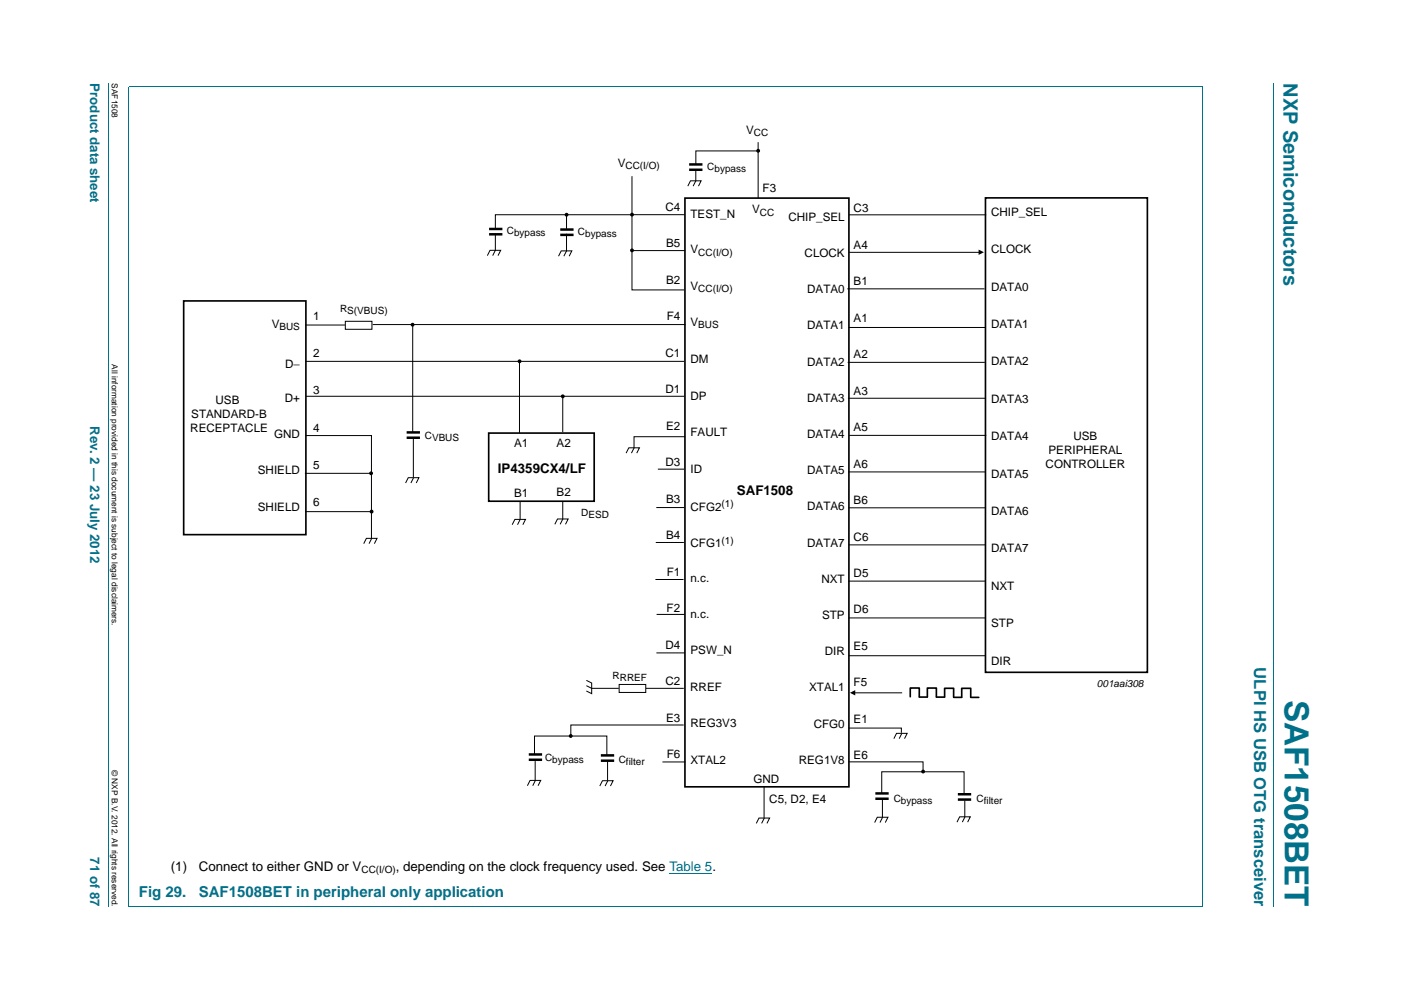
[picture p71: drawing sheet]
<svg xmlns="http://www.w3.org/2000/svg" width="297mm" height="210mm" viewBox="0 0 297 210" stroke-linecap="round" stroke-linejoin="round" font-family="sans-serif">
<defs><g id="words">
<text font-size="7" fill="#00718a" x="272.4" y="148.4" transform="rotate(90 272.4 148.4)">SAF1508BET</text>
<text font-size="4.2" fill="#00718a" x="272.2" y="17.7" transform="rotate(90 272.2 17.7)">NXP Semiconductors</text>
<text font-size="3.5" fill="#00718a" x="265.9" y="141.6" transform="rotate(90 265.9 141.6)">ULPI HS USB OTG transceiver</text>
<g font-size="3.2" fill="#00718a">
<text x="29.4" y="190.2">Fig 29.</text>
<text x="42.1" y="190.2">SAF1508BET in peripheral only application</text>
</g>
<g font-size="2.8" fill="#00718a">
<text x="19.1" y="17.7" transform="rotate(90 19.1 17.7)">Product data sheet</text>
<text x="19.1" y="90.4" transform="rotate(90 19.1 90.4)">Rev. 2 — 23 July 2012</text>
<text x="19.1" y="181.8" transform="rotate(90 19.1 181.8)">71 of 87</text>
</g>
<g font-size="2.8">
<text x="105.6" y="100.3">IP4359CX4/LF</text>
<text x="156.2" y="104.9">SAF1508</text>
<text x="36.2" y="184.7">(1)</text>
<text x="42.1" y="184.7">Connect to either GND or V</text>
<text x="83.9" y="184.7">, depending on the clock frequency used. See Table 5.</text>
</g>
<g font-size="2.5">
<text x="158.2" y="28.4">V</text>
<text x="131" y="35.4">V</text>
<text x="161.7" y="40.6">F3</text>
<text x="141.1" y="44.7">C4</text>
<text x="146.4" y="46.2">TEST_N</text>
<text x="159.4" y="45.2">V</text>
<text x="167.2" y="46.9">CHIP_SEL</text>
<text x="181" y="45">C3</text>
<text x="210.1" y="45.8">CHIP_SEL</text>
<text x="141.2" y="52.4">B5</text>
<text x="146.4" y="53.7">V</text>
<text x="181" y="52.7">A4</text>
<text x="210.1" y="53.7">CLOCK</text>
<text x="170.6" y="54.5">CLOCK</text>
<text x="141.2" y="60.2">B2</text>
<text x="146.4" y="61.4">V</text>
<text x="171.1" y="62.2">DATA0</text>
<text x="181" y="60.5">B1</text>
<text x="210.1" y="61.6">DATA0</text>
<text x="57.6" y="69.6">V</text>
<text x="66.4" y="67.8">1</text>
<text x="141.3" y="67.9">F4</text>
<text x="146.4" y="69.1">V</text>
<text x="171.1" y="69.9">DATA1</text>
<text x="181" y="68.2">A1</text>
<text x="210.1" y="69.6">DATA1</text>
<text x="60.5" y="78">D−</text>
<text x="66.4" y="75.7">2</text>
<text x="141.1" y="75.7">C1</text>
<text x="146.4" y="77.1">DM</text>
<text x="171.1" y="77.6">DATA2</text>
<text x="181" y="76">A2</text>
<text x="210.1" y="77.5">DATA2</text>
<text x="66.4" y="83.6">3</text>
<text x="141.1" y="83.4">D1</text>
<text x="181" y="83.7">A3</text>
<text x="40.6" y="88.7">STANDARD-B</text>
<text x="45.7" y="85.7">USB</text>
<text x="60.4" y="85.2">D+</text>
<text x="146.4" y="84.8">DP</text>
<text x="171.1" y="85.2">DATA3</text>
<text x="210.1" y="85.4">DATA3</text>
<text x="40.3" y="91.7">RECEPTACLE</text>
<text x="58.1" y="92.9">GND</text>
<text x="66.4" y="91.5">4</text>
<text x="109" y="94.9">A1</text>
<text x="118" y="94.9">A2</text>
<text x="141.2" y="91.1">E2</text>
<text x="146.4" y="92.5">FAULT</text>
<text x="171.1" y="92.9">DATA4</text>
<text x="181" y="91.4">A5</text>
<text x="210.1" y="93.4">DATA4</text>
<text x="227.6" y="93.2">USB</text>
<text x="54.7" y="100.6">SHIELD</text>
<text x="66.4" y="99.5">5</text>
<text x="141.1" y="98.9">D3</text>
<text x="146.4" y="100.2">ID</text>
<text x="171.1" y="100.6">DATA5</text>
<text x="181" y="99.2">A6</text>
<text x="210.1" y="101.3">DATA5</text>
<text x="221.7" y="99.2">CONTROLLER</text>
<text x="222.3" y="96.2">PERIPHERAL</text>
<text x="66.4" y="107.4">6</text>
<text x="109" y="105.4">B1</text>
<text x="118" y="105.3">B2</text>
<text x="141.2" y="106.6">B3</text>
<text x="181" y="106.9">B6</text>
<text x="54.7" y="108.3">SHIELD</text>
<text x="146.4" y="108.3">CFG2</text>
<text x="171.1" y="108.3">DATA6</text>
<text x="210.1" y="109.2">DATA6</text>
<text x="141.2" y="114.3">B4</text>
<text x="146.4" y="116">CFG1</text>
<text x="171.1" y="115.9">DATA7</text>
<text x="181" y="114.6">C6</text>
<text x="210.1" y="117.2">DATA7</text>
<text x="141.3" y="122.1">F1</text>
<text x="146.4" y="123.4">n.c.</text>
<text x="174.2" y="123.6">NXT</text>
<text x="181" y="122.4">D5</text>
<text x="210.1" y="125.1">NXT</text>
<text x="141.3" y="129.8">F2</text>
<text x="146.4" y="131.1">n.c.</text>
<text x="174.3" y="131.3">STP</text>
<text x="181" y="130.1">D6</text>
<text x="141.1" y="137.6">D4</text>
<text x="181" y="137.9">E5</text>
<text x="210.1" y="133">STP</text>
<text x="146.4" y="138.8">PSW_N</text>
<text x="174.9" y="139">DIR</text>
<text x="210.1" y="141">DIR</text>
<text x="141.1" y="145.3">C2</text>
<text x="146.3" y="146.5">RREF</text>
<text x="171.6" y="146.7">XTAL1</text>
<text x="181" y="145.6">F5</text>
<text x="141.2" y="153">E3</text>
<text x="146.4" y="154.3">REG3V3</text>
<text x="172.5" y="154.3">CFG0</text>
<text x="181" y="153.3">E1</text>
<text x="141.3" y="160.8">F6</text>
<text x="146.4" y="162">XTAL2</text>
<text x="181" y="161.1">E6</text>
<text x="159.8" y="166">GND</text>
<text x="169.4" y="162">REG1V8</text>
<text x="163.1" y="170.3">C5, D2, E4</text>
</g>
<g font-size="2.1">
<text x="159.8" y="28.9">CC</text>
<text x="132.6" y="35.9">CC(I/O)</text>
<text x="150" y="36">Cbypass</text>
<text x="161.1" y="45.7">CC</text>
<text x="107.5" y="49.7">Cbypass</text>
<text x="122.5" y="49.8">Cbypass</text>
<text x="148.1" y="54.2">CC(I/O)</text>
<text x="148.1" y="61.9">CC(I/O)</text>
<text x="59.2" y="70.1">BUS</text>
<text x="72.1" y="66.2">RS(VBUS)</text>
<text x="148.1" y="69.6">BUS</text>
<text x="90.1" y="93">CVBUS</text>
<text x="153" y="107.6">(1)</text>
<text x="123.3" y="109.5">DESD</text>
<text x="153" y="115.3">(1)</text>
<text x="129.9" y="144.1">RRREF</text>
<text x="232.6" y="145.6">001aai308</text>
<text x="115.6" y="161.4">Cbypass</text>
<text x="131.2" y="161.7">Cfilter</text>
<text x="189.5" y="170">Cbypass</text>
<text x="207" y="170">Cfilter</text>
<text x="76.6" y="185.2">CC(I/O)</text>
</g>
<g font-size="1.8">
<text x="23.7" y="17.7" transform="rotate(90 23.7 17.7)">SAF1508</text>
<text x="23.7" y="77.3" transform="rotate(90 23.7 77.3)">All information provided in this document is subject to legal disclaimers.</text>
<text x="23.7" y="163.3" transform="rotate(90 23.7 163.3)">© NXP B.V. 2012. All rights reserved.</text>
</g>
</g></defs>
<path d="M23.1 17.7v174.6M254.9 18.4v173.9M254.9 18.4h-227.6v173.9M270 17.7v174.6M27.3 192.3h227.6" fill="none" stroke="#00718a" stroke-width=".21"/>
<path d="M141.9 185.4h9.1" fill="none" stroke="#00f" stroke-width=".21"/>
<path d="M145.2 42h34.8v124.9h-34.8zM208.9 42h34.4v100.6h-34.4zM38.9 63.8h26v49.6h-26zM103.6 91.9h22.4v14.4h-22.4zM193 147.8v-1.9h1.9v1.9M194.9 147.9h1.7M196.6 147.8v-1.9h1.9v1.9M198.6 147.9h1.6M200.3 147.8v-1.8h1.9v1.9h1.7M203.9 147.9v-1.9h1.9v1.9M205.8 147.9h1.7" fill="none" stroke="#000" stroke-width=".35"/>
<g fill="none" stroke="#000" stroke-width=".21">
<path d="M134 37.5v24h11M145.8 39.5l.6-1.1h2.3l-.6 1.1M147.5 36.2v2.2l-.5 1.1M160.7 30.3v11.6M160.7 32h-13.2v2.9M103.3 54.2l.6-1.1h2.3l-.6 1.1M105 49.6v3.5l-.5 1.1M118.4 54.3l.6-1.1h2.2l-.5 1.1M120.1 49.7v3.5l-.6 1.1M120.1 45.7v2.8M134.2 53.2h11M145.1 45.5h-40.1v2.9"/>
<path d="M180.1 45.6h28.9M180.1 53.5h27.7M64.8 68.9h8.2M64.8 76.6h80.2M73.2 68.1h5.7v1.7h-5.7zM79 68.8h66.3M87.5 68.8v22.8M110.1 76.8v15M179.8 61.3h28.8M179.8 76.9h28.9M180 69.5h28.9M64.9 92.4h13.9v21.7"/>
<path d="M64.9 84.1h80.2M87.6 93.2v8M119.3 84v7.7M132.7 96.1l.6-1.1h2.3l-.6 1.1M134.4 95l-.5 1.1M139.5 99.5h5.5M145.3 92.6h-10.9v2.4M179.9 84.5h28.9M180.1 92.3h28.9M64.8 100.4h13.8M64.9 108.5h13.8M77.1 115.3l.6-1.1h2.2l-.5 1.1"/>
<path d="M78.8 114.2l-.6 1.1M86 102.4l.6-1.1h2.2l-.6 1.1M87.7 101.3l-.6 1.1M108.6 111.3l.6-1.1h2.2l-.5 1.1M110.3 106.4v3.8M110.3 110.2l-.6 1.1M117.6 111.2l.6-1.1h2.3l-.6 1.1M119.3 106.3v3.8M119.3 110.1l-.5 1.1M139 115.1h6M139.1 107.7h6M179.9 100.1h28.9"/>
<path d="M180 107.7h28.8M180 115.6h28.9M139 122.9h5.9M139.2 138.5h6M139.2 130.3h6M180 123.3h28.8M180 139.1h28.8M180 131.1h28.9M124.3 144.3l1.1 .6v2.2l-1.1-.5M124.3 145.4l1.1 .6h5.7M131.3 145.2h5.6v1.7h-5.6zM137.1 146h7.8"/>
<path d="M145 153.8h-24v2.3M179.9 154.4h11.2v1M181 146.9h10.2M189.5 156.7l.6-1.2h2.2l-.5 1.2M191.2 155.5l-.6 1.2M111.8 166.7l.6-1.2h2.2l-.5 1.2M113.3 160v-3.9h15.4v4.1M113.5 161.5v4M113.5 165.5l-.5 1.2M127.2 166.7l.5-1.1h2.3l-.6 1.1M128.8 161.7v3.7M128.9 165.6l-.6 1.1"/>
<path d="M140.5 161.6h4.8M160.4 174.6l.5-1.1h2.3l-.6 1.1M162 166.8v6.6M162 173.5l-.5 1.1M180 161.6h15.7v2.1M185.4 174.5l.6-1.2h2.3l-.6 1.2M186.9 168.3v-4.6h17.5v4.7M187.1 169.8v3.5M187.1 173.3l-.5 1.2M202.9 174.4l.6-1.2h2.2l-.5 1.2M204.6 169.9v3.3M204.6 173.2l-.6 1.2"/>
</g>
<g fill="none" stroke="#000" stroke-width=".53">
<path d="M146.1 34.9h2.8M146.1 36h2.8M103.7 48.6h2.8M103.7 49.7h2.8M118.8 48.7h2.8M118.8 49.8h2.8M86.2 91.7h2.8M86.2 92.8h2.8M112.1 160h2.8M112.1 161.2h2.8M127.4 160.2h2.8M127.4 161.3h2.8"/>
<path d="M185.6 168.3h2.8M185.6 169.4h2.8M203.1 168.5h2.8M203.1 169.6h2.8"/>
</g>
<g fill="#000" stroke="#000" stroke-width=".25">
<circle cx="160.7" cy="32" r=".28"/>
<circle cx="120.1" cy="45.5" r=".28"/>
<circle cx="134" cy="45.5" r=".28"/>
<circle cx="134" cy="53.1" r=".28"/>
<circle cx="87.5" cy="68.9" r=".28"/>
<circle cx="110.2" cy="76.6" r=".28"/>
<circle cx="119.3" cy="84.1" r=".28"/>
<circle cx="78.7" cy="100.4" r=".28"/>
<circle cx="78.8" cy="108.5" r=".28"/>
<circle cx="121" cy="156.1" r=".28"/>
<circle cx="195.7" cy="163.6" r=".28"/>
</g>
<path d="M207.5 52.9l1.1 .6-1.1 .6zM180.2 146.9l1.1-.5v1.1z" fill="#000"/>
<use href="#words"/>
</svg>
